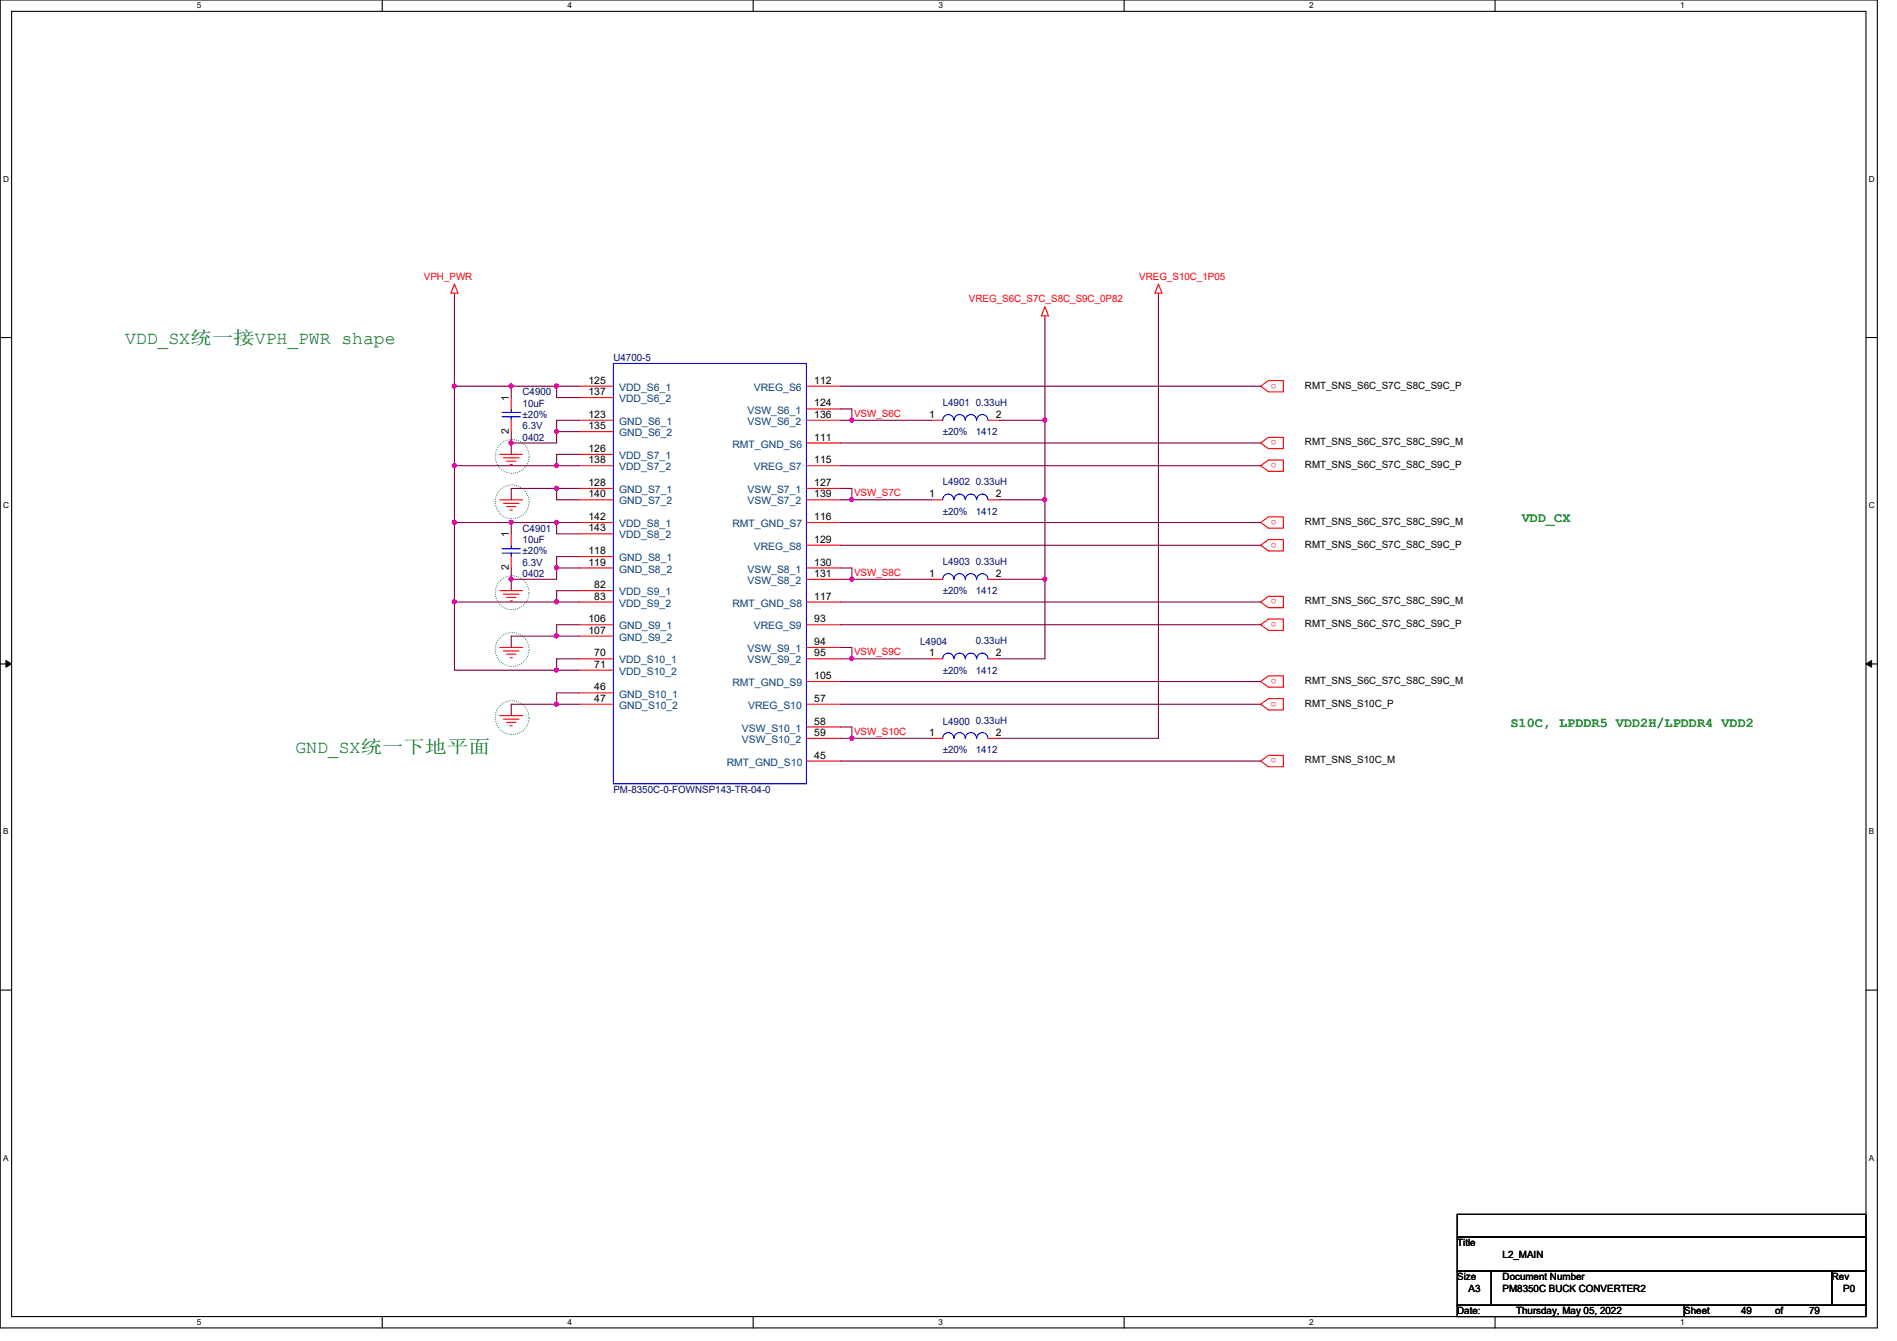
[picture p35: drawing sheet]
<svg xmlns="http://www.w3.org/2000/svg" width="297mm" height="210mm" viewBox="0 0 297 210" stroke-linecap="round" stroke-linejoin="round" font-family="sans-serif">
<defs><g id="words">
<g font-size="2.8" fill="#008000">
<text x="19.6" y="53.8">VDD_SX统统分VPH_PWR shape</text>
<text x="46.3" y="117.8">GND_SX统统单单统统</text>
</g>
<g font-size="2.1" fill="#008000">
<text x="238.3" y="81.7">VDD_CX</text>
<text x="236.5" y="113.7">S10C, LPDDR5 VDD2H/LPDDR4 VDD2</text>
</g>
<g font-size="1.6" fill="#f00">
<text x="66.4" y="43.8">VPH_PWR</text>
<text x="151.7" y="47.3">VREG_S6C_S7C_S8C_S9C_0P82</text>
<text x="178.4" y="43.8">VREG_S10C_1P05</text>
<text x="133.7" y="65.2">VSW_S6C</text>
<text x="199.9" y="60" transform="rotate(180 199.9 60)">o</text>
<text x="199.9" y="68.9" transform="rotate(180 199.9 68.9)">o</text>
<text x="133.7" y="77.7">VSW_S7C</text>
<text x="199.9" y="72.5" transform="rotate(180 199.9 72.5)">o</text>
<text x="199.9" y="81.4" transform="rotate(180 199.9 81.4)">o</text>
<text x="199.9" y="84.9" transform="rotate(180 199.9 84.9)">o</text>
<text x="133.7" y="90.1">VSW_S8C</text>
<text x="199.9" y="93.8" transform="rotate(180 199.9 93.8)">o</text>
<text x="199.9" y="97.4" transform="rotate(180 199.9 97.4)">o</text>
<text x="133.7" y="102.6">VSW_S9C</text>
<text x="199.9" y="106.3" transform="rotate(180 199.9 106.3)">o</text>
<text x="199.9" y="109.8" transform="rotate(180 199.9 109.8)">o</text>
<text x="133.7" y="115">VSW_S10C</text>
<text x="199.9" y="118.7" transform="rotate(180 199.9 118.7)">o</text>
</g>
<g font-size="1.6" fill="#000080">
<text x="96.1" y="56.6">U4700-5</text>
<text x="81.8" y="61.9">C4900</text>
<text x="81.8" y="63.7">10uF</text>
<text x="81.8" y="65.4">±20%</text>
<text x="147.6" y="63.5">L4901 0.33uH</text>
<text x="81.8" y="69">0402</text>
<text x="81.8" y="67.2">6.3V</text>
<text x="147.6" y="68.1">±20%</text>
<text x="152.8" y="68.1">1412</text>
<text x="147.6" y="75.9">L4902 0.33uH</text>
<text x="81.8" y="83.2">C4901</text>
<text x="147.6" y="80.6">±20%</text>
<text x="152.8" y="80.6">1412</text>
<text x="81.8" y="85">10uF</text>
<text x="81.8" y="88.6">6.3V</text>
<text x="81.8" y="86.8">±20%</text>
<text x="147.6" y="88.4">L4903 0.33uH</text>
<text x="81.8" y="90.3">0402</text>
<text x="147.6" y="93">±20%</text>
<text x="152.8" y="93">1412</text>
<text x="144.1" y="101">L4904</text>
<text x="152.8" y="100.8">0.33uH</text>
<text x="147.6" y="105.5">±20%</text>
<text x="152.8" y="105.5">1412</text>
<text x="147.6" y="113.5">L4900</text>
<text x="152.8" y="113.3">0.33uH</text>
<text x="147.6" y="117.9">±20%</text>
<text x="152.8" y="117.9">1412</text>
<text x="96.1" y="124.1">PM-8350C-0-FOWNSP143-TR-04-0</text>
</g>
<g font-size="1.6">
<text x="79.7" y="62.8" transform="rotate(-90 79.7 62.8)">1</text>
<text x="92.2" y="60.1">125</text>
<text x="92.2" y="61.8">137</text>
<text x="92.2" y="65.4">123</text>
<text x="127.5" y="63.6">124</text>
<text x="127.5" y="65.4">136</text>
<text x="127.5" y="60.1">112</text>
<text x="145.5" y="65.4">1</text>
<text x="156" y="65.4">2</text>
<text x="204.3" y="60.8">RMT_SNS_S6C_S7C_S8C_S9C_P</text>
<text x="79.7" y="67.9" transform="rotate(-90 79.7 67.9)">2</text>
<text x="92.2" y="67.2">135</text>
<text x="92.2" y="70.7">126</text>
<text x="127.5" y="69">111</text>
<text x="204.3" y="69.7">RMT_SNS_S6C_S7C_S8C_S9C_M</text>
<text x="92.2" y="72.5">138</text>
<text x="92.2" y="76.1">128</text>
<text x="92.2" y="77.9">140</text>
<text x="127.5" y="76.1">127</text>
<text x="127.5" y="77.9">139</text>
<text x="127.5" y="72.5">115</text>
<text x="145.5" y="77.9">1</text>
<text x="156" y="77.9">2</text>
<text x="204.3" y="73.3">RMT_SNS_S6C_S7C_S8C_S9C_P</text>
<text x="92.2" y="81.4">142</text>
<text x="92.2" y="83.2">143</text>
<text x="127.5" y="81.4">116</text>
<text x="204.3" y="82.2">RMT_SNS_S6C_S7C_S8C_S9C_M</text>
<text x="79.7" y="89.2" transform="rotate(-90 79.7 89.2)">2</text>
<text x="79.7" y="84.1" transform="rotate(-90 79.7 84.1)">1</text>
<text x="92.2" y="86.7">118</text>
<text x="92.2" y="88.5">119</text>
<text x="127.5" y="88.5">130</text>
<text x="127.5" y="85">129</text>
<text x="204.3" y="85.7">RMT_SNS_S6C_S7C_S8C_S9C_P</text>
<text x="93" y="92.1">82</text>
<text x="93" y="93.9">83</text>
<text x="127.5" y="90.3">131</text>
<text x="127.5" y="93.9">117</text>
<text x="145.5" y="90.3">1</text>
<text x="156" y="90.3">2</text>
<text x="204.3" y="94.6">RMT_SNS_S6C_S7C_S8C_S9C_M</text>
<text x="92.2" y="97.4">106</text>
<text x="92.2" y="99.2">107</text>
<text x="127.5" y="101">94</text>
<text x="127.5" y="97.4">93</text>
<text x="204.3" y="98.2">RMT_SNS_S6C_S7C_S8C_S9C_P</text>
<text x="93" y="102.7">70</text>
<text x="93" y="104.5">71</text>
<text x="127.5" y="102.7">95</text>
<text x="127.5" y="106.3">105</text>
<text x="145.5" y="102.7">1</text>
<text x="156" y="102.7">2</text>
<text x="204.3" y="107.1">RMT_SNS_S6C_S7C_S8C_S9C_M</text>
<text x="93" y="108.1">46</text>
<text x="93" y="109.9">47</text>
<text x="127.5" y="109.9">57</text>
<text x="127.5" y="113.4">58</text>
<text x="204.3" y="110.6">RMT_SNS_S10C_P</text>
<text x="127.5" y="118.7">45</text>
<text x="127.5" y="115.2">59</text>
<text x="145.5" y="115.2">1</text>
<text x="156" y="115.2">2</text>
<text x="204.3" y="119.5">RMT_SNS_S10C_M</text>
<text x="228.2" y="195.1">Title</text>
<text x="235.3" y="196.8">L2_MAIN</text>
<text x="228.2" y="200.4">Size</text>
<text x="230" y="202.2">A3</text>
<text x="235.3" y="200.4">Document Number</text>
<text x="235.3" y="202.2">PM8350C BUCK CONVERTER2</text>
<text x="286.8" y="200.4">Rev</text>
<text x="288.6" y="202.2">P0</text>
<text x="228.2" y="205.7">Date:</text>
<text x="237.4" y="205.7">Thursday, May 05, 2022</text>
<text x="263.7" y="205.7">Sheet</text>
<text x="272.6" y="205.7">49</text>
<text x="278" y="205.7">of</text>
<text x="283.3" y="205.7">79</text>
</g>
<g font-size="1.6" fill="#004080">
<text x="96.9" y="61.2">VDD_S6_1</text>
<text x="96.9" y="62.9">VDD_S6_2</text>
<text x="117" y="64.7">VSW_S6_1</text>
<text x="118" y="61.2">VREG_S6</text>
<text x="96.9" y="66.5">GND_S6_1</text>
<text x="96.9" y="68.3">GND_S6_2</text>
<text x="96.9" y="71.8">VDD_S7_1</text>
<text x="114.7" y="70.1">RMT_GND_S6</text>
<text x="117" y="66.5">VSW_S6_2</text>
<text x="96.9" y="73.6">VDD_S7_2</text>
<text x="96.9" y="77.2">GND_S7_1</text>
<text x="117" y="77.2">VSW_S7_1</text>
<text x="118" y="73.6">VREG_S7</text>
<text x="96.9" y="79">GND_S7_2</text>
<text x="96.9" y="82.5">VDD_S8_1</text>
<text x="114.7" y="82.5">RMT_GND_S7</text>
<text x="117" y="79">VSW_S7_2</text>
<text x="96.9" y="84.3">VDD_S8_2</text>
<text x="96.9" y="87.8">GND_S8_1</text>
<text x="96.9" y="89.6">GND_S8_2</text>
<text x="117" y="89.6">VSW_S8_1</text>
<text x="118" y="86.1">VREG_S8</text>
<text x="96.9" y="93.2">VDD_S9_1</text>
<text x="96.9" y="95">VDD_S9_2</text>
<text x="114.7" y="95">RMT_GND_S8</text>
<text x="117" y="91.4">VSW_S8_2</text>
<text x="96.9" y="98.5">GND_S9_1</text>
<text x="96.9" y="100.3">GND_S9_2</text>
<text x="118" y="98.5">VREG_S9</text>
<text x="96.9" y="103.8">VDD_S10_1</text>
<text x="96.9" y="105.6">VDD_S10_2</text>
<text x="114.7" y="107.4">RMT_GND_S9</text>
<text x="117" y="102.1">VSW_S9_1</text>
<text x="117" y="103.8">VSW_S9_2</text>
<text x="96.9" y="109.2">GND_S10_1</text>
<text x="96.9" y="111">GND_S10_2</text>
<text x="117.1" y="111">VREG_S10</text>
<text x="113.8" y="119.8">RMT_GND_S10</text>
<text x="116.2" y="114.5">VSW_S10_1</text>
<text x="116.2" y="116.3">VSW_S10_2</text>
</g>
<g font-size="1.3">
<text x="30.8" y="1.3">5</text>
<text x="88.9" y="1.3">4</text>
<text x="146.9" y="1.3">3</text>
<text x="205" y="1.3">2</text>
<text x="263.1" y="1.3">1</text>
<text x=".5" y="28.4">D</text>
<text x="292.6" y="28.4">D</text>
<text x=".5" y="79.5">C</text>
<text x="292.6" y="79.5">C</text>
<text x=".5" y="130.6">B</text>
<text x="292.6" y="130.6">B</text>
<text x=".5" y="181.7">A</text>
<text x="292.6" y="181.7">A</text>
<text x="30.8" y="207.4">5</text>
<text x="88.9" y="207.4">4</text>
<text x="146.9" y="207.4">3</text>
<text x="205" y="207.4">2</text>
<text x="263.1" y="207.4">1</text>
</g>
</g></defs>
<path d="M0 0h294v207.9h-294zM1.8 1.8h290.4v204.3h-290.4z" fill="none" stroke="#000" stroke-width=".17"/>
<g fill="#fff">
<path d="M30.8 .2h.7v1.4h-.7z"/>
<path d="M30.8 206.2h.7v1.4h-.7z"/>
</g>
<path d="M59.9 0v1.8M59.9 206.1v1.8" fill="none" stroke="#000" stroke-width=".17"/>
<g fill="#fff">
<path d="M88.9 .2h.6v1.4h-.6z"/>
<path d="M88.9 206.2h.6v1.4h-.6z"/>
</g>
<path d="M117.9 0v1.8M117.9 206.1v1.8" fill="none" stroke="#000" stroke-width=".17"/>
<g fill="#fff">
<path d="M146.9 .2h.7v1.4h-.7z"/>
<path d="M146.9 206.2h.7v1.4h-.7z"/>
</g>
<path d="M176 0v1.8M176 206.1v1.8" fill="none" stroke="#000" stroke-width=".17"/>
<g fill="#fff">
<path d="M205 .2h.7v1.4h-.7z"/>
<path d="M205 206.2h.7v1.4h-.7z"/>
</g>
<path d="M234.1 0v1.8M234.1 206.1v1.8" fill="none" stroke="#000" stroke-width=".17"/>
<g fill="#fff">
<path d="M263.1 .2h.7v1.4h-.7z"/>
<path d="M263.1 206.2h.7v1.4h-.7z"/>
<path d="M.5 27.3h.9v1.4h-.9z"/>
<path d="M292.6 27.3h.9v1.4h-.9z"/>
<path d="M.5 78.4h.9v1.4h-.9z"/>
<path d="M292.6 78.4h.9v1.4h-.9z"/>
</g>
<path d="M0 52.8h1.8M292.2 52.8h1.8" fill="none" stroke="#000" stroke-width=".17"/>
<g fill="#fff">
<path d="M.5 129.5h.8v1.4h-.8z"/>
<path d="M292.6 129.5h.9v1.4h-.9z"/>
</g>
<path d="M0 103.9h1.8M292.2 103.9h1.8" fill="none" stroke="#000" stroke-width=".17"/>
<path d="M.9 103.4l.9 .5-.9 .5zM292.2 103.9l.9-.5v1z" fill="#000"/>
<path d="M.9 103.4l.9 .5-.9 .5zM292.2 103.9l.9-.5v1z" fill="none" stroke="#000" stroke-width=".16"/>
<g fill="#fff">
<path d="M.5 180.5h.8v1.4h-.8z"/>
<path d="M292.6 180.5h.9v1.4h-.9z"/>
</g>
<path d="M0 155h1.8M292.2 155h1.8M228.2 190.1h64v3.5h-64zM228.2 193.6h64v5.4h-64zM228.2 199h5.3v5.3h-5.3zM233.5 199h53.3v5.3h-53.3zM286.8 199h5.4v5.3h-5.4zM228.2 204.3h35.5v1.8h-35.5zM263.7 204.3h28.5v1.8h-28.5z" fill="none" stroke="#000" stroke-width=".17"/>
<g fill="none" stroke="#008000" stroke-width=".17" stroke-dasharray="0 .3">
<circle cx="80.2" cy="71.4" r="2.65"/>
<circle cx="80.2" cy="78.5" r="2.65"/>
<circle cx="80.2" cy="92.8" r="2.65"/>
<circle cx="80.2" cy="101.7" r="2.65"/>
<circle cx="80.2" cy="112.3" r="2.65"/>
</g>
<g fill="none" stroke="#f00" stroke-width=".17">
<path d="M71.2 44.5l.5 1.4h-1.1zM71.2 45.9v.3M163.6 49.4v.4M163.6 48l.6 1.4h-1.1zM181.4 44.5l.5 1.4h-1.1zM181.4 45.9v.3M78.3 71.1h3.5M78.3 78.2h3.5M78.8 71.7h2.5M78.8 78.8h2.5M79.3 72.2h1.5M79.3 79.3h1.5"/>
<path d="M79.9 72.7h.3M79.9 79.8h.3M80 62.2v1.8M80 65.8v1.8M90.7 60.5h5.4M90.7 62.2h5.4M90.7 65.8h5.4M90.7 67.6h5.4M90.7 71.1h5.4M90.7 72.9h5.4M90.7 76.5h5.4M90.7 78.2h5.4"/>
<path d="M126.3 60.5h5.3M126.3 64h5.3M126.3 65.8h5.3M126.3 69.3h5.3M126.3 72.9h5.3M126.3 76.5h5.3M126.3 78.2h5.3M145.8 65.8h1.8M145.8 78.2h1.8M154.7 65.8h1.8M154.7 78.2h1.8M197.4 72.9l1.2-.9h2.4v1.8h-2.4z"/>
<path d="M197.4 60.5l1.2-.9h2.4v1.7h-2.4zM197.4 69.3l1.2-.8h2.4v1.7h-2.4zM78.3 92.5h3.5M78.8 93h2.5M79.3 93.5h1.5M79.9 94.1h.3M80 83.6v1.7M80 87.1v1.8M90.7 81.8h5.4M90.7 83.6h5.4M90.7 87.1h5.4M90.7 88.9h5.4"/>
<path d="M90.7 92.5h5.4M90.7 94.2h5.4M90.7 97.8h5.4M90.7 99.6h5.4M126.3 81.8h5.3M126.3 85.3h5.3M126.3 88.9h5.3M126.3 90.7h5.3M126.3 94.2h5.3M126.3 97.8h5.3M145.8 90.7h1.8M154.7 90.7h1.8"/>
<path d="M197.4 81.8l1.2-.9h2.4v1.8h-2.4zM197.4 85.3l1.2-.8h2.4v1.7h-2.4zM197.4 94.2l1.2-.9h2.4v1.8h-2.4zM197.4 97.8l1.2-.9h2.4v1.8h-2.4zM78.3 101.3h3.5M78.3 112h3.5M78.8 101.9h2.5M78.8 112.6h2.5M79.3 102.4h1.5M79.3 113.1h1.5M79.9 103h.3M79.9 113.6h.3"/>
<path d="M90.7 103.1h5.4M90.7 104.9h5.4M90.7 108.5h5.4M90.7 110.2h5.4M126.3 101.3h5.3M126.3 103.1h5.3M126.3 106.7h5.3M126.3 110.2h5.3M126.3 113.8h5.3M126.3 115.6h5.3M126.3 119.1h5.3M145.8 103.1h1.8"/>
<path d="M145.8 115.6h1.8M154.7 103.1h1.8M154.7 115.6h1.8M197.4 106.7l1.2-.9h2.4v1.8h-2.4zM197.4 110.2l1.2-.9h2.4v1.8h-2.4zM197.4 119.1l1.2-.9h2.4v1.8h-2.4z"/>
</g>
<g fill="none" stroke="#00f" stroke-width=".17">
<path d="M96.1 56.9h30.2v65.8h-30.2zM78.6 64.6h2.9M78.6 65.2h2.9M80 64v.6M80 65.2v.6M149.3 65.8a.87 .87 0 0 0-.8-.9 .87 .87 0 0 0-.9 .9M149.3 78.2a.87 .87 0 0 0-.8-.9 .87 .87 0 0 0-.9 .9M151.1 65.8a.87 .87 0 0 0-.8-.9 .87 .87 0 0 0-.9 .9M151.1 78.2a.87 .87 0 0 0-.8-.9 .87 .87 0 0 0-.9 .9M152.9 65.8a.87 .87 0 0 0-.9-.9 .87 .87 0 0 0-.8 .9M152.9 78.2a.87 .87 0 0 0-.9-.9 .87 .87 0 0 0-.8 .9M154.7 65.8a.87 .87 0 0 0-.9-.9 .87 .87 0 0 0-.9 .9"/>
<path d="M154.7 78.2a.87 .87 0 0 0-.9-.9 .87 .87 0 0 0-.9 .9M78.6 85.9h2.9M78.6 86.6h2.9M80 85.3v.6M80 86.6v.5M147.6 90.7a.87 .87 0 0 1 .9-.9 .87 .87 0 0 1 .8 .9M149.4 90.7a.87 .87 0 0 1 .9-.9 .87 .87 0 0 1 .8 .9M151.2 90.7a.87 .87 0 0 1 .8-.9 .87 .87 0 0 1 .9 .9M152.9 90.7a.87 .87 0 0 1 .9-.9 .87 .87 0 0 1 .9 .9M147.6 103.1a.87 .87 0 0 1 .9-.9 .87 .87 0 0 1 .8 .9M147.6 115.6a.87 .87 0 0 1 .9-.9 .87 .87 0 0 1 .8 .9M149.4 103.1a.87 .87 0 0 1 .9-.9 .87 .87 0 0 1 .8 .9"/>
<path d="M149.4 115.6a.87 .87 0 0 1 .9-.9 .87 .87 0 0 1 .8 .9M151.2 103.1a.87 .87 0 0 1 .8-.9 .87 .87 0 0 1 .9 .9M151.2 115.6a.87 .87 0 0 1 .8-.9 .87 .87 0 0 1 .9 .9M152.9 103.1a.87 .87 0 0 1 .9-.9 .87 .87 0 0 1 .9 .9M152.9 115.6a.87 .87 0 0 1 .9-.9 .87 .87 0 0 1 .9 .9"/>
</g>
<path d="M71.2 46.2v14.3" fill="none" stroke="#800040" stroke-width=".17"/>
<circle cx="71.1" cy="60.4" r=".32" fill="#f0f"/>
<circle cx="71.1" cy="60.4" r=".32" fill="none" stroke="#f0f" stroke-width=".17"/>
<path d="M80 60.5h-8.8v12.4" fill="none" stroke="#800040" stroke-width=".17"/>
<circle cx="80" cy="60.4" r=".32" fill="#f0f"/>
<circle cx="80" cy="60.4" r=".32" fill="none" stroke="#f0f" stroke-width=".17"/>
<path d="M87.2 60.5h-7.2v1.7M87.2 60.5v1.7M87.2 60.5h3.5" fill="none" stroke="#800040" stroke-width=".17"/>
<circle cx="87.1" cy="60.4" r=".32" fill="#f0f"/>
<circle cx="87.1" cy="60.4" r=".32" fill="none" stroke="#f0f" stroke-width=".17"/>
<path d="M87.2 65.8v1.8M87.2 62.2h3.5M131.6 60.5h65.8M131.6 64h1.8v1.8" fill="none" stroke="#800040" stroke-width=".17"/>
<circle cx="87.1" cy="67.5" r=".32" fill="#f0f"/>
<circle cx="87.1" cy="67.5" r=".32" fill="none" stroke="#f0f" stroke-width=".17"/>
<path d="M87.2 65.8h3.5M131.6 65.8h1.8" fill="none" stroke="#800040" stroke-width=".17"/>
<circle cx="133.4" cy="65.8" r=".32" fill="#f0f"/>
<circle cx="133.4" cy="65.8" r=".32" fill="none" stroke="#f0f" stroke-width=".17"/>
<path d="M80 67.6v1.7M133.4 65.8h12.4" fill="none" stroke="#800040" stroke-width=".17"/>
<circle cx="80" cy="69.3" r=".32" fill="#f0f"/>
<circle cx="80" cy="69.3" r=".32" fill="none" stroke="#f0f" stroke-width=".17"/>
<path d="M90.7 67.6h-3.5v1.7h-7.2v1.8M90.7 71.1h-3.5v1.8h-16M131.6 72.9h65.8" fill="none" stroke="#800040" stroke-width=".17"/>
<circle cx="87.1" cy="72.9" r=".32" fill="#f0f"/>
<circle cx="87.1" cy="72.9" r=".32" fill="none" stroke="#f0f" stroke-width=".17"/>
<circle cx="71.1" cy="72.9" r=".32" fill="#f0f"/>
<circle cx="71.1" cy="72.9" r=".32" fill="none" stroke="#f0f" stroke-width=".17"/>
<path d="M71.2 72.9v8.9M87.2 72.9h3.5M131.6 76.5h1.8v1.7" fill="none" stroke="#800040" stroke-width=".17"/>
<circle cx="133.4" cy="78.2" r=".32" fill="#f0f"/>
<circle cx="133.4" cy="78.2" r=".32" fill="none" stroke="#f0f" stroke-width=".17"/>
<path d="M87.2 76.5v1.7M90.7 76.5h-10.7v1.7M131.6 78.2h14.2M156.5 78.2h7.1" fill="none" stroke="#800040" stroke-width=".17"/>
<circle cx="87.1" cy="76.4" r=".32" fill="#f0f"/>
<circle cx="87.1" cy="76.4" r=".32" fill="none" stroke="#f0f" stroke-width=".17"/>
<path d="M80 81.8h-8.8v12.4M87.2 81.8h3.5M131.6 81.8h65.8M131.6 85.3h65.8" fill="none" stroke="#800040" stroke-width=".17"/>
<circle cx="71.1" cy="81.8" r=".32" fill="#f0f"/>
<circle cx="71.1" cy="81.8" r=".32" fill="none" stroke="#f0f" stroke-width=".17"/>
<circle cx="80" cy="81.8" r=".32" fill="#f0f"/>
<circle cx="80" cy="81.8" r=".32" fill="none" stroke="#f0f" stroke-width=".17"/>
<path d="M87.2 81.8v1.8" fill="none" stroke="#800040" stroke-width=".17"/>
<circle cx="87.1" cy="81.8" r=".32" fill="#f0f"/>
<circle cx="87.1" cy="81.8" r=".32" fill="none" stroke="#f0f" stroke-width=".17"/>
<path d="M87.2 90.7h-7.2v1.8M131.6 88.9h1.8v1.8" fill="none" stroke="#800040" stroke-width=".17"/>
<circle cx="80" cy="90.7" r=".32" fill="#f0f"/>
<circle cx="80" cy="90.7" r=".32" fill="none" stroke="#f0f" stroke-width=".17"/>
<path d="M87.2 87.1v1.8" fill="none" stroke="#800040" stroke-width=".17"/>
<circle cx="87.1" cy="88.9" r=".32" fill="#f0f"/>
<circle cx="87.1" cy="88.9" r=".32" fill="none" stroke="#f0f" stroke-width=".17"/>
<path d="M131.6 90.7h1.8" fill="none" stroke="#800040" stroke-width=".17"/>
<circle cx="133.4" cy="90.7" r=".32" fill="#f0f"/>
<circle cx="133.4" cy="90.7" r=".32" fill="none" stroke="#f0f" stroke-width=".17"/>
<path d="M71.2 94.2h16M131.6 94.2h65.8M133.4 90.7h12.4M156.5 90.7h7.1" fill="none" stroke="#800040" stroke-width=".17"/>
<circle cx="87.1" cy="94.2" r=".32" fill="#f0f"/>
<circle cx="87.1" cy="94.2" r=".32" fill="none" stroke="#f0f" stroke-width=".17"/>
<circle cx="71.1" cy="94.2" r=".32" fill="#f0f"/>
<circle cx="71.1" cy="94.2" r=".32" fill="none" stroke="#f0f" stroke-width=".17"/>
<path d="M71.2 94.2v10.7M87.2 92.5v1.7h3.5M90.7 97.8h-3.5v1.8M131.6 97.8h65.8" fill="none" stroke="#800040" stroke-width=".17"/>
<circle cx="87.1" cy="99.5" r=".32" fill="#f0f"/>
<circle cx="87.1" cy="99.5" r=".32" fill="none" stroke="#f0f" stroke-width=".17"/>
<path d="M90.7 99.6h-10.7v1.7M131.6 101.3h1.8v1.8h-1.8" fill="none" stroke="#800040" stroke-width=".17"/>
<circle cx="133.4" cy="103.1" r=".32" fill="#f0f"/>
<circle cx="133.4" cy="103.1" r=".32" fill="none" stroke="#f0f" stroke-width=".17"/>
<path d="M90.7 103.1h-3.5v1.8h-16M131.6 106.7h65.8M133.4 103.1h12.4M156.5 103.1h7.1" fill="none" stroke="#800040" stroke-width=".17"/>
<circle cx="87.1" cy="104.9" r=".32" fill="#f0f"/>
<circle cx="87.1" cy="104.9" r=".32" fill="none" stroke="#f0f" stroke-width=".17"/>
<path d="M87.2 104.9h3.5M90.7 108.5h-3.5v1.7h3.5M131.6 110.2h65.8" fill="none" stroke="#800040" stroke-width=".17"/>
<circle cx="87.1" cy="110.2" r=".32" fill="#f0f"/>
<circle cx="87.1" cy="110.2" r=".32" fill="none" stroke="#f0f" stroke-width=".17"/>
<path d="M131.6 113.8h1.8v1.8h-1.8" fill="none" stroke="#800040" stroke-width=".17"/>
<circle cx="133.4" cy="115.5" r=".32" fill="#f0f"/>
<circle cx="133.4" cy="115.5" r=".32" fill="none" stroke="#f0f" stroke-width=".17"/>
<path d="M163.6 49.8v16M87.2 78.2h3.5M80 88.9v1.8M87.2 92.5h3.5M87.2 87.1h3.5M87.2 83.6h3.5M87.2 81.8h-7.2v1.8M90.7 88.9h-3.5v1.8M87.2 110.2h-7.2v1.8M131.6 119.1h65.8M133.4 115.6h12.4M156.5 115.6h24.9" fill="none" stroke="#800040" stroke-width=".17"/>
<circle cx="163.6" cy="65.8" r=".32" fill="#f0f"/>
<circle cx="163.6" cy="65.8" r=".32" fill="none" stroke="#f0f" stroke-width=".17"/>
<path d="M181.4 46.2v69.4M131.6 69.3h65.8M156.5 65.8h7.1v24.9" fill="none" stroke="#800040" stroke-width=".17"/>
<circle cx="163.6" cy="78.2" r=".32" fill="#f0f"/>
<circle cx="163.6" cy="78.2" r=".32" fill="none" stroke="#f0f" stroke-width=".17"/>
<circle cx="163.6" cy="90.7" r=".32" fill="#f0f"/>
<circle cx="163.6" cy="90.7" r=".32" fill="none" stroke="#f0f" stroke-width=".17"/>
<path d="M163.6 90.7v12.4" fill="none" stroke="#800040" stroke-width=".17"/>
<circle cx="71.1" cy="60.4" r=".32" fill="#f0f"/>
<circle cx="71.1" cy="60.4" r=".32" fill="none" stroke="#f0f" stroke-width=".17"/>
<circle cx="80" cy="60.4" r=".32" fill="#f0f"/>
<circle cx="80" cy="60.4" r=".32" fill="none" stroke="#f0f" stroke-width=".17"/>
<circle cx="87.1" cy="60.4" r=".32" fill="#f0f"/>
<circle cx="87.1" cy="60.4" r=".32" fill="none" stroke="#f0f" stroke-width=".17"/>
<circle cx="87.1" cy="67.5" r=".32" fill="#f0f"/>
<circle cx="87.1" cy="67.5" r=".32" fill="none" stroke="#f0f" stroke-width=".17"/>
<circle cx="133.4" cy="65.8" r=".32" fill="#f0f"/>
<circle cx="133.4" cy="65.8" r=".32" fill="none" stroke="#f0f" stroke-width=".17"/>
<circle cx="80" cy="69.3" r=".32" fill="#f0f"/>
<circle cx="80" cy="69.3" r=".32" fill="none" stroke="#f0f" stroke-width=".17"/>
<circle cx="87.1" cy="72.9" r=".32" fill="#f0f"/>
<circle cx="87.1" cy="72.9" r=".32" fill="none" stroke="#f0f" stroke-width=".17"/>
<circle cx="71.1" cy="72.9" r=".32" fill="#f0f"/>
<circle cx="71.1" cy="72.9" r=".32" fill="none" stroke="#f0f" stroke-width=".17"/>
<circle cx="133.4" cy="78.2" r=".32" fill="#f0f"/>
<circle cx="133.4" cy="78.2" r=".32" fill="none" stroke="#f0f" stroke-width=".17"/>
<circle cx="87.1" cy="76.4" r=".32" fill="#f0f"/>
<circle cx="87.1" cy="76.4" r=".32" fill="none" stroke="#f0f" stroke-width=".17"/>
<circle cx="71.1" cy="81.8" r=".32" fill="#f0f"/>
<circle cx="71.1" cy="81.8" r=".32" fill="none" stroke="#f0f" stroke-width=".17"/>
<circle cx="80" cy="81.8" r=".32" fill="#f0f"/>
<circle cx="80" cy="81.8" r=".32" fill="none" stroke="#f0f" stroke-width=".17"/>
<circle cx="87.1" cy="81.8" r=".32" fill="#f0f"/>
<circle cx="87.1" cy="81.8" r=".32" fill="none" stroke="#f0f" stroke-width=".17"/>
<circle cx="80" cy="90.7" r=".32" fill="#f0f"/>
<circle cx="80" cy="90.7" r=".32" fill="none" stroke="#f0f" stroke-width=".17"/>
<circle cx="87.1" cy="88.9" r=".32" fill="#f0f"/>
<circle cx="87.1" cy="88.9" r=".32" fill="none" stroke="#f0f" stroke-width=".17"/>
<circle cx="133.4" cy="90.7" r=".32" fill="#f0f"/>
<circle cx="133.4" cy="90.7" r=".32" fill="none" stroke="#f0f" stroke-width=".17"/>
<circle cx="87.1" cy="94.2" r=".32" fill="#f0f"/>
<circle cx="87.1" cy="94.2" r=".32" fill="none" stroke="#f0f" stroke-width=".17"/>
<circle cx="71.1" cy="94.2" r=".32" fill="#f0f"/>
<circle cx="71.1" cy="94.2" r=".32" fill="none" stroke="#f0f" stroke-width=".17"/>
<circle cx="87.1" cy="99.5" r=".32" fill="#f0f"/>
<circle cx="87.1" cy="99.5" r=".32" fill="none" stroke="#f0f" stroke-width=".17"/>
<circle cx="133.4" cy="103.1" r=".32" fill="#f0f"/>
<circle cx="133.4" cy="103.1" r=".32" fill="none" stroke="#f0f" stroke-width=".17"/>
<circle cx="87.1" cy="104.9" r=".32" fill="#f0f"/>
<circle cx="87.1" cy="104.9" r=".32" fill="none" stroke="#f0f" stroke-width=".17"/>
<circle cx="87.1" cy="110.2" r=".32" fill="#f0f"/>
<circle cx="87.1" cy="110.2" r=".32" fill="none" stroke="#f0f" stroke-width=".17"/>
<circle cx="133.4" cy="115.5" r=".32" fill="#f0f"/>
<circle cx="133.4" cy="115.5" r=".32" fill="none" stroke="#f0f" stroke-width=".17"/>
<circle cx="163.6" cy="65.8" r=".32" fill="#f0f"/>
<circle cx="163.6" cy="65.8" r=".32" fill="none" stroke="#f0f" stroke-width=".17"/>
<circle cx="163.6" cy="78.2" r=".32" fill="#f0f"/>
<circle cx="163.6" cy="78.2" r=".32" fill="none" stroke="#f0f" stroke-width=".17"/>
<circle cx="163.6" cy="90.7" r=".32" fill="#f0f"/>
<circle cx="163.6" cy="90.7" r=".32" fill="none" stroke="#f0f" stroke-width=".17"/>
<use href="#words"/>
</svg>
